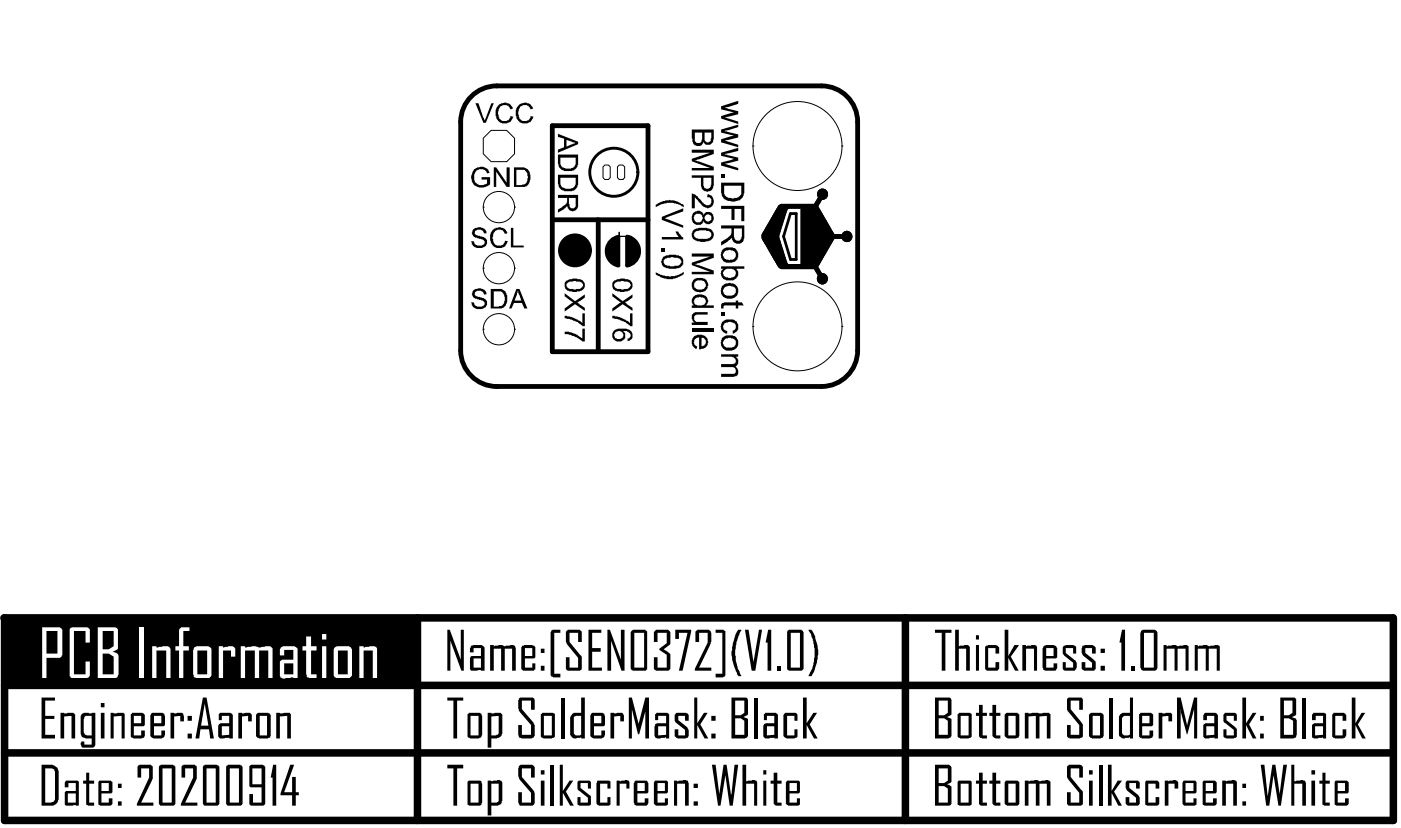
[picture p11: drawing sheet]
<svg xmlns="http://www.w3.org/2000/svg" width="97mm" height="57mm" viewBox="0 0 97 57" stroke-linecap="round" stroke-linejoin="round" font-family="sans-serif">
<path d="M.3 42.6h95.8M.3 42.6v14h95.8v-14M.3 52h95.8M.3 47.3h95.8M28.8 42.6v14M62.5 42.6v14" fill="none" stroke="#000" stroke-width=".52"/>
<g fill="#000">
<path d="M5.9 53.3h.3v.6h.3v.2h-.3v1.3h.3v.2h-.4l-.2-.1v-1.4h-.2v-.2h.2zM9.5 52.8h.9l.1 .1v.9l-.8 1.6h.9v.2h-1.2l.9-1.9v-.7h-.6v.7h-.2zM12.6 52.8h.8l.2 .1v.9l-.8 1.6h.8v.2h-1.1l.8-1.9v-.7h-.5v.7h-.3zM18.8 52.8h.3v2.8h-.3v-1.9h-.1zM20 52.8h.3l-.7 1.9h.6v-1.1h.2v1.1h.2v.2h-.2v.7h-.2v-.7h-.8zM30.9 52.8h1.1v.2h-.5v2.6h-.2v-2.6h-.4zM30.9 48.1h1.1v.3h-.5v2.6h-.2v-2.6h-.4zM30.9 43.5h.1l.8 2v-2h.2v2.8h-.2l-.7-2.1v2.1h-.2zM33.8 44.5h.3v.1l.3-.1 .4 .1h.7l.1 .1v1.6h-.3v-1.5h-.5v1.5h-.2v-1.5h-.5v1.5h-.3zM35.8 52.9l.1-.1h.8l.2 .2v.7h-.3v-.7h-.6v.6l.9 1.1v.7l-.1 .2h-.9l-.1-.1v-.8h.2v.7h.6v-.7l-.8-.9v-.2zM35.9 48.1h.9l.1 .2v.7h-.3v-.6h-.6v.5l.9 1.1v.8l-.2 .2h-.7l-.2-.2v-.8h.2v.7h.6v-.7l-.8-.9v-.8zM38 43.5h.7v.2h-.5v2.8h.5v.3h-.5l-.2-.2z"/>
<path d="M38.6 52.8h.2v1.8l.5-.7h.2l-.5 .7 .6 1h-.3l-.5-.9v.9h-.2zM39.1 43.6l.1-.1h.8l.1 .1v.7h-.2v-.6h-.6v.6l.8 1v.9l-.1 .1h-.8l-.2-.1v-.8h.3v.7h.6v-.7l-.9-1.1zM39.9 53.9h.8l.1 .1v.4h-.2v-.4h-.5v.4l.7 .6v.5l-.1 .1h-.7l-.2-.1v-.5h.3v.4h.5v-.3l-.8-.6v-.5zM40.6 43.5h.9v.2h-.6v1h.5v.3h-.5v1.1h.6v.2h-.9zM41.2 53.9h.8l.1 .1v.4h-.2v-.3h-.5v1.3h.5v-.4h.2v.5l-.1 .1h-.7l-.1-.1v-1.5zM42.1 49.2h.3a.58 .58 0 0 1 .6 .2v.4h-.2v-.4l-.4 .1v1.5h-.3zM41.9 43.5h.2l.7 2v-2h.3v2.8h-.2l-.7-2.1v2.1h-.3zM42.5 53.9h.3a.58 .58 0 0 1 .6 .1v.4h-.2v-.3h-.4v1.5h-.3zM43.4 48.1h.2l.5 1.9 .4-1.9h.3v2.9h-.3l.1-2.1-.5 1.8h-.1l-.4-1.8v2.1h-.2zM45.2 43.6l.1-.1h.8l.2 .1v.8l-.5 .4 .5 .4v1l-.2 .1h-.9l-.1-.1v-.8h.3v.7h.6v-.9l-.5-.3v-.1l.5-.4v-.7h-.6v.6h-.3zM46.5 53.9h.3a.6 .6 0 0 1 .7 .1v1.6h-.2v-1.5h-.6v1.5h-.2zM46.6 49.3l.1-.1h.6l.2 .1v.4h-.2v-.3h-.5v.3l.6 .5 .1 .2v.4l-.1 .1-.6 .1-.3-.2v-.5h.3v.5h.5v-.4l-.8-.7z"/>
<path d="M46.6 43.5h1.1l-.6 2.8h-.3l.6-2.6h-.6v.4h-.2zM47.9 48.1h.2v1.8l.5-.7h.2l-.5 .8 .6 1h-.3l-.5-1v1h-.2zM48 43.6l.1-.1h.8l.1 .1 .1 .7-.9 1.8h.9v.2h-1.2l.9-1.9v-.7h-.6v.6h-.2zM49.4 43.5h.5l.1 .1v3l-.1 .2h-.5v-.3h.4v-2.8h-.4zM49.1 52.8h.3l.2 2.2 .3-2.2h.2l.3 2.2 .3-2.2h.2l-.3 2.8h-.3l-.3-2.3-.3 2.3h-.2zM50.9 43.5h.2v.1l-.3 .7v1a2.74 2.74 0 0 0 .3 1.4l-.2-.1a2.93 2.93 0 0 1 0-3.1zM51.2 52.8h.3v1.1l.6-.1 .1 .2v1.6h-.2v-1.5h-.5v1.5h-.3zM51.4 43.5h.2l.4 2.4 .4-2.4h.2l-.5 2.8h-.2zM53 43.5h.2v2.8h-.2v-1.9l-.2-.1zM53.6 46h.3v.3h-.3zM53.4 53.3h.2v.6h.3v.2h-.3v1.3h.3v.2h-.4l-.1-.1v-1.4h-.2v-.2h.2zM54.1 49.3l.1-.1h.8v.5h-.2v-.3h-.5v1.4h.5v-.5h.2v.5l-.1 .1-.6 .1-.2-.2z"/>
<path d="M55.4 48.1h.3v1.8l.4-.7h.3l-.5 .8 .5 1h-.2l-.5-1v1h-.3zM55.8 43.5h.2a2.97 2.97 0 0 1 0 3.2h-.2v-.2a3.2 3.2 0 0 0 0-3zM64.5 43.5h1.1v.2h-.4v2.6h-.2v-2.6h-.5zM65.9 43.5h.3v1.1a.66 .66 0 0 1 .7 0v1.7h-.2v-1.5h-.5v1.5h-.3zM67.5 48.7h.3v.5h.3v.2h-.3v1.4h.3v.2h-.3l-.3-.2v-1.4h-.2v-.2h.2zM67.5 53.3h.3v.6h.3v.2h-.3v1.3h.3v.2h-.4l-.2-.1v-1.4h-.2v-.2h.2zM68 44.6l.2-.1h.5l.2 .2v.4h-.2v-.4h-.5v1.4h.5v-.4h.2v.5l-.1 .1-.8-.1zM68.5 48.7h.2v.5h.3v.2h-.3v1.4h.3v.2h-.3l-.2-.2v-1.4h-.2v-.2h.2zM68.5 53.3h.2v.6h.3v.2h-.3v1.3h.3v.2h-.4l-.1-.1v-1.4h-.2v-.2h.2zM69.3 43.5h.3v1.8l.4-.8h.3l-.6 .8 .6 1h-.3l-.4-.9v.9h-.3zM70.5 44.5h.3v.1l.4-.1 .3 .1 .1 1.7h-.3v-1.5h-.5v1.5h-.3zM70.7 49.2h1.1a.64 .64 0 0 1 .7 .1v1.7h-.3v-1.6l-.5 .1v1.5h-.2v-1.6l-.5 .1v1.5h-.3z"/>
<path d="M70.7 53.9l.9-.1 .1 .1a.62 .62 0 0 1 .8 .1v1.6h-.3v-1.5h-.5v1.5h-.2v-1.5h-.5v1.5h-.3zM73.4 44.6l.7-.1 .1 .1v.5h-.2v-.4h-.5v.4l.7 .5 .1 .1v.4l-.1 .2h-.8l-.1-.1v-.5h.2v.4h.5v-.4l-.7-.6v-.4zM73.7 48.1h.9l.1 .2v.7h-.2v-.6h-.6v.5l.8 1.1v.8l-.2 .2h-.7l-.2-.2v-.8h.3v.7h.6v-.7l-.9-1v-.8zM73.7 52.9v-.1h.8l.2 .1v.8h-.2v-.7h-.6v.6l.8 1v.9l-.1 .1h-.9l-.1-.1v-.8h.3v.7h.6v-.7l-.9-1zM74.7 44.6l.7-.1 .2 .2v.4h-.3v-.4h-.4v.4l.7 .6v.5l-.1 .1h-.7l-.2-.1v-.5h.3v.4h.4v-.4l-.6-.5-.1-.5zM76.4 52.8h.3v1.8l.4-.7h.3l-.5 .7 .5 1h-.2l-.5-.9v.9h-.3zM77.4 43.5h.2v2.8h-.2v-1.9l-.2-.1zM78 46h.3v.3h-.3zM77.7 53.9h.8l.1 .1v.4h-.2v-.4h-.5v.4l.7 .6v.5l-.1 .1h-.7l-.1-.1v-.5h.2v.4h.5v-.3l-.7-.6v-.5zM79.1 53.9h.8l.1 .1v.4h-.3v-.3h-.5v1.3h.5v-.4h.3v.5l-.1 .1h-.8l-.1-.1v-1.5zM79.9 49.2h.3a.59 .59 0 0 1 .7 .1v.5h-.3v-.4l-.4 .1v1.5h-.3zM80.4 53.9h.2a.51 .51 0 0 1 .7 .1v.4h-.3v-.3h-.4v1.5h-.2z"/>
<path d="M80.3 44.5h.2v.1l.4-.1 .4 .1a.58 .58 0 0 1 .7 0v1.7h-.2v-1.5h-.6v1.5h-.2v-1.5h-.5v1.5h-.2zM81.2 48.1h.3l.4 1.9 .5-1.9h.2v2.9h-.2v-2.1l-.5 1.8-.5-1.8 .1 2.1h-.3zM82.4 44.5h.2v.1l.4-.1 .5 .1a.58 .58 0 0 1 .7 0v1.7h-.3v-1.5h-.5v1.5h-.2v-1.5h-.6v1.5h-.2zM84.5 49.2h.7l.1 .1v.4h-.2v-.3h-.5v.3l.7 .6v.5v.1l-.7 .1-.2-.2v-.5h.2v.5h.5v-.4l-.7-.6v-.5zM84.3 53.9h1v1.7h-.2v-1.5h-.5v1.5h-.3zM85.7 48.1h.3v1.8l.4-.7h.3l-.5 .8 .5 1h-.3l-.4-1v1h-.3zM87 52.8h.2l.3 2.2 .3-2.2h.2l.3 2.2 .2-2.2h.3l-.4 2.8h-.2l-.3-2.3-.3 2.3h-.2zM89.1 52.8h.2v1.1a.59 .59 0 0 1 .8 .1v1.6h-.3v-1.5h-.5v1.5h-.2zM91.2 53.3h.3v.6h.2v.2h-.2v1.3h.2v.2h-.3l-.2-.1v-1.4h-.2v-.2h.2zM92 49.2h.7l.2 .2v.3h-.3v-.3h-.5v1.4h.5v-.5h.3l-.1 .6-.7 .1-.2-.2v-1.5zM93.3 48.1h.2v1.8l.4-.7h.3l-.5 .8 .5 1h-.2l-.5-1v1h-.2z"/>
<path d="M2.9 52.8h.7l.3 .2 .1 .2v2v.2l-.3 .2h-.8zM3.1 53v2.4h.4l.3-.2v-2l-.2-.2z"/>
<path d="M4.6 53.9h.8v.1v1.6h-.7a.18 .18 0 0 1-.2 0 .18 .18 0 0 1 0-.2v-.7l.1-.1h.6v-.6h-.5v.3h-.2v-.3zM4.7 54.8v.6h.5v-.6z"/>
<path d="M6.9 53.9h.7l.2 .1v.7l-.1 .1h-.7v.6h.5v-.3h.3v.4l-.2 .1h-.7l-.1-.1v-1.5zM7 54v.6h.5v-.6z"/>
<path d="M8.1 54.1h.3v.3h-.3zM8.1 55.3h.3v.3h-.3z"/>
<path d="M11 52.8h.9l.2 .1v2.6l-.1 .1h-1v-.1zM11.2 53v2.4h.6v-2.4z"/>
<path d="M14 52.8h1l.1 .1v2.6l-.1 .1h-.9l-.1-.1zM14.3 53v2.4h.6v-2.4z"/>
<path d="M15.6 52.8h1l.1 .1v2.6l-.1 .1h-.9l-.1-.1zM15.9 53v2.4h.6v-2.4z"/>
<path d="M17.2 52.9l.1-.1h.8l.2 .1v2.6l-.1 .1h-.9l-.1-.1v-.7h.3v.6h.5v-1.1h-.7h-.1zM17.4 53v1.1h.6v-1.1z"/>
<path d="M32.3 53.9h.8l.1 .1 .1 1.4-.2 .2h-.7l-.1-.1v-1.5zM32.5 54.1v1.3h.5v-1.3z"/>
<path d="M32.3 49.3v-.1h.8l.1 .1 .1 1.5-.2 .1-.7 .1-.1-.2zM32.5 49.4v1.4h.5v-1.4z"/>
<path d="M32.5 44.6l.7-.1 .2 .2v1.6h-.9l-.1-.1 .1-.9h.7v-.6h-.5v.3h-.3zM32.7 45.4v.7h.5v-.7z"/>
<path d="M33.6 53.9h.4a.51 .51 0 0 1 .7 .1l-.1 1.4-.2 .2h-.5v.7h-.3zM33.9 54.1v1.3h.4l.1-.1v-1.2z"/>
<path d="M33.6 49.2h.4a.58 .58 0 0 1 .7 .2l-.1 1.4-.3 .2h-.4v.6h-.3zM33.9 49.5v1.3h.3l.2-.2v-1.2z"/>
<path d="M36 44.6l.7-.1 .2 .1v.8h-.7v.7h.5v-.3h.2v.4v.1h-.8l-.1-.1v-1.5zM36.2 44.7v.6h.5v-.6z"/>
<path d="M37.3 53.2h.3v.3h-.3zM37.3 53.9h.3v1.7h-.3z"/>
<path d="M37.3 44.8h.3v.3h-.3zM37.3 46h.3v.3h-.3z"/>
<path d="M37.3 49.3l.1-.1h.8l.1 .1v1.5l-.1 .1-.7 .1-.2-.2zM37.5 49.4v1.4h.6v-1.4z"/>
<path d="M40.1 48.1h.2v2.9h-.2v-.1a.5 .5 0 0 1-.8-.2v-1.2l.3-.3h.5zM39.6 49.5v1.1l.1 .2h.3l.1-.1v-1.3z"/>
<path d="M40.8 49.3l.1-.1h.7l.1 .1v.7v.1h-.7v.7h.5v-.4h.2v.4l-.2 .2h-.6l-.2-.2zM41 49.4v.5h.5v-.5z"/>
<path d="M43.6 43.6l.1-.1h.8l.2 .1v2.6l-.1 .1h-1l-.1-.1zM43.8 43.7v2.4h.6v-2.4z"/>
<path d="M43.8 53.9h.8l.1 .1v.7v.1h-.7v.6h.5v-.3h.2v.3l-.1 .2h-.7l-.1-.1-.1-1.5zM44 54v.6h.5v-.6z"/>
<path d="M45.2 53.9h.8l.1 .1v.7l-.1 .1h-.6v.6h.5v-.3h.2v.4l-.1 .1h-.8l-.1-.1v-1.5zM45.4 54v.6h.5v-.6z"/>
<path d="M45.2 49.3l.1-.1h.7l.2 .1v1.7l-.4-.1a.52 .52 0 0 1-.6-.1v-.8l.1-.1h.7v-.5h-.6v.3h-.2zM45.4 50.1v.7l.6-.1v-.6z"/>
<path d="M47.9 54.1h.3v.3h-.3zM47.9 55.3h.3v.3h-.3z"/>
<path d="M49.1 49.4h.3v.3h-.3zM49.1 50.6h.3v.4h-.3z"/>
<path d="M50.5 48.1h1l.1 .2v1l-.3 .2 .3 .1v1.2l-.1 .1-1 .1zM50.7 48.4v1h.4l.3-.2v-.8zM50.7 49.6v1.1h.7v-1l-.3-.1z"/>
<path d="M52.7 53.2h.2v.3h-.2zM52.7 53.9h.2v1.7h-.2z"/>
<path d="M52.7 49.3l.1-.1h.7l.2 .1v1.7l-.4-.1a.59 .59 0 0 1-.6-.1v-.8l.1-.1h.6v-.5h-.5v.3h-.2zM52.9 50.1v.7l.5-.1v-.6z"/>
<path d="M54.3 53.9h.8l.1 .1v.7l-.1 .1h-.6v.6h.5v-.3h.2v.4l-.1 .1h-.7l-.2-.1v-1.5zM54.5 54v.6h.5v-.6z"/>
<path d="M54.3 43.5h1l.1 .1v2.6l-.1 .1h-.9l-.1-.1zM54.6 43.7v2.4h.6v-2.4z"/>
<path d="M64.5 48.1h1l.1 .2v1l-.2 .2 .2 .1v1.2v.1l-1.1 .1zM64.8 48.4v1h.3l.3-.2v-.8zM64.8 49.6v1.1h.6v-1l-.3-.1z"/>
<path d="M64.5 52.8h1l.1 .2v1l-.2 .1 .2 .2v1.2l-.1 .1h-1zM64.8 53v1h.3l.3-.1v-.9zM64.8 54.3v1.1h.6v-1l-.3-.1z"/>
<path d="M66.1 49.3l.1-.1h.7l.1 .1v1.5v.1l-.8 .1-.1-.2zM66.3 49.4v1.4h.5v-1.4z"/>
<path d="M66.2 53.9h.8v.1v1.5v.1h-.8l-.1-.1v-1.5zM66.3 54.1v1.3h.5v-1.3z"/>
<path d="M67.3 43.8h.2v.3h-.2zM67.3 44.5h.2v1.8h-.2z"/>
<path d="M69.4 49.3v-.1h.8l.1 .1v1.5l-.1 .1-.7 .1-.2-.2zM69.6 49.4v1.4h.5v-1.4z"/>
<path d="M69.4 53.9h.8l.1 .1v1.5l-.1 .1h-.7l-.2-.1v-1.5zM69.6 54.1v1.3h.5v-1.3z"/>
<path d="M72.1 44.6l.6-.1 .2 .2v.7h-.7v.7h.5v-.3h.2v.3l-.1 .2h-.7l-.1-.1-.1-1.5zM72.2 44.7v.6h.5v-.6z"/>
<path d="M75.1 53.2h.3v.3h-.3zM75.1 53.9h.3v1.7h-.3z"/>
<path d="M75.2 49.3l.1-.1h.7l.1 .1v1.5v.1l-.8 .1-.2-.2zM75.4 49.4v1.4h.5v-1.4z"/>
<path d="M75.9 44.8h.3v.3h-.3zM75.9 46h.3v.3h-.3z"/>
<path d="M78 48.1h.2v2.9h-.2v-.1h-.3a.38 .38 0 0 1-.5-.3v-1.1l.3-.3h.5zM77.5 49.4l-.1 .1v1a.34 .34 0 0 0 .6 .2v-1.3z"/>
<path d="M78.6 49.3l.1-.1h.7l.2 .1v.7l-.1 .1h-.7v.7h.5v-.4h.3v.4l-.1 .1-.7 .1-.2-.2zM78.8 49.4v.5h.5v-.5z"/>
<path d="M78.7 43.6l.1-.1h.9l.2 .1v2.5l-.2 .2h-.9l-.1-.1zM78.9 43.7v2.4h.7v-2.4z"/>
<path d="M81.7 53.9h.8l.1 .1v.7l-.1 .1h-.7v.6h.5v-.3h.3v.4l-.2 .1h-.7l-.1-.1v-1.5zM81.8 54v.6h.5v-.6z"/>
<path d="M83.1 53.9h.7l.1 .1v.7v.1h-.7v.6h.5v-.3h.2v.4l-.1 .1h-.7l-.1-.1v-1.5zM83.2 54v.6h.5v-.6z"/>
<path d="M83.1 49.3v-.1h.8l.1 .1v1.7h-.2v-.1l-.4 .1-.3-.1-.1-.9 .1-.1h.7v-.5h-.5v.3h-.3zM83.2 50.1v.7l.6-.1v-.6z"/>
<path d="M85.7 54.1h.3v.3h-.3zM85.7 55.3h.3v.3h-.3z"/>
<path d="M86.9 49.4h.3v.3h-.3zM86.9 50.6h.3v.4h-.3z"/>
<path d="M88.3 48.1h1l.1 .1v1.1l-.3 .2 .3 .1 .1 .1v1.1l-.1 .1-1.1 .1zM88.6 48.4v1h.3l.3-.2v-.8zM88.6 49.6v1.1h.6v-1l-.3-.1z"/>
<path d="M90.5 53.2h.2v.3h-.2zM90.5 53.9h.2v1.7h-.2z"/>
<path d="M90.6 49.2h.8l.1 .1v1.7h-.2v-.1l-.6 .1-.2-.1v-.9l.2-.1h.6v-.5h-.5v.3h-.3v-.4zM90.7 50.1v.7l.6-.1v-.6z"/>
<path d="M92.2 53.9h.7l.2 .1v.7l-.1 .1h-.7v.6h.5v-.3h.3v.4l-.2 .1h-.7l-.1-.1v-1.5zM92.3 54v.6h.5v-.6z"/>
</g>
<path d="M38.1 52.8v2.8M38.8 48.1v2.9M52.2 48.1v2.9M75.9 52.8v2.8" fill="none" stroke="#000" stroke-width=".25"/>
<path d="M76.7 48.1v2.9M90 48.1v2.9" fill="none" stroke="#000" stroke-width=".21"/>
<path d="M.3 42.7h28.3v4.6h-28.3z" fill-rule="evenodd" fill="#000"/>
<g fill="#fff">
<path d="M4.8 43.3h1.2l.2 .1v1h-.3v-.8h-.8v2.9h.8v-.8h.3v.9l-.2 .2h-1.1l-.1-.1z"/>
<path d="M9.6 43.3h.4v3.5h-.4z"/>
<path d="M10.5 44.6h.3v.1a.95 .95 0 0 1 .9 0l.1 2.1h-.3v-1.9h-.7v1.9h-.3z"/>
<path d="M12.4 43.4l.1-.1h.6v.3h-.5v1h.4v.3h-.4v1.9h-.2v-1.9h-.3v-.3h.3z"/>
<path d="M15.1 44.6h.3l.1 .1a.62 .62 0 0 1 .7 .1v.5h-.3v-.4h-.5v1.9h-.3z"/>
<path d="M16.6 44.6h.3v.1l.8-.1 .2 .1a1.05 1.05 0 0 1 .9 0v2.1h-.3v-1.9h-.6v1.9h-.3v-1.9h-.7v1.9h-.3z"/>
<path d="M21.1 43.9h.4v.7h.3v.3h-.3v1.6h.3v.3h-.4a.23 .23 0 0 1-.3-.3v-1.6h-.2v-.3h.2z"/>
<path d="M24.8 44.6h.3l.1 .1a.84 .84 0 0 1 .8 0v2.1h-.3v-1.9h-.6v1.9h-.3z"/>
<path d="M2.9 43.3h1.2l.2 .2v1.7l-.2 .2h-.9v1.4h-.3zM3.2 43.6v1.5h.8v-1.5z"/>
<path d="M6.7 43.3h1.3l.1 .1v1.4l-.3 .2 .3 .1 .1 .1v1.4l-.2 .2h-1.3zM7.1 43.6v1.2h.4l.3-.2v-1zM7.1 45.1v1.4h.7v-1.2l-.3-.2z"/>
<path d="M13.4 44.7l.2-.1h.8l.2 .2v1.8l-.1 .2h-.9a.23 .23 0 0 1-.3-.3v-1.6zM13.6 44.9v1.6h.7v-1.6z"/>
<path d="M19.4 44.7l.1-.1h.8l.2 .2v2h-.3a.72 .72 0 0 1-.9-.1v-1l.1-.2h.8v-.6h-.6v.3h-.3v-.4zM19.6 45.8v.7h.6v-.7z"/>
<path d="M22.2 43.8h.3v.3h-.3zM22.2 44.6h.3v2.2h-.3z"/>
<path d="M23.1 44.7l.1-.1h.9l.2 .2v1.8l-.2 .2h-.9l-.2-.2v-1.8zM23.3 44.9v1.6h.7v-1.6z"/>
</g>
<g fill="#000">
<path d="M32.6 15.9a.53 .53 0 0 1 .6-.2 .53 .53 0 0 1 .4 .4h-.2a.32 .32 0 0 0-.3-.3 .32 .32 0 0 0-.3 .3l.2 .2a.48 .48 0 0 1 .6 .6 .58 .58 0 0 1-.7 .2 .58 .58 0 0 1-.4-.4h.2a.41 .41 0 0 0 .3 .2 .41 .41 0 0 0 .4-.2 .8 .8 0 0 0-.6-.3 .42 .42 0 0 1-.2-.5zM32.7 11.7a.66 .66 0 0 1 1.1 .2l-.2 .1a.48 .48 0 0 0-.6-.3 .48 .48 0 0 0-.3 .7 .54 .54 0 0 0 .9 .2v-.2h-.4v-.2h.6v.6a.74 .74 0 0 1-.9 .1 .74 .74 0 0 1-.4-.9zM32.8 7.1h.2l.4 1.2 .5-1.2h.2l-.6 1.4h-.1zM34.1 11.6h.1l.8 1v-1h.2v1.3h-.2l-.8-1.1v1.1h-.1zM34 15.9l.1-.1a.62 .62 0 0 1 .9 .3h-.2a.44 .44 0 0 0-.6-.2 .44 .44 0 0 0-.2 .6 .43 .43 0 0 0 .4 .4 .43 .43 0 0 0 .5-.3l.1 .1a.63 .63 0 0 1-.7 .4 .63 .63 0 0 1-.5-.8l.1-.2zM34.3 7.3a.58 .58 0 0 1 .6-.2 .58 .58 0 0 1 .5 .4h-.2a.44 .44 0 0 0-.5-.2 .44 .44 0 0 0-.3 .5 .43 .43 0 0 0 .3 .5 .43 .43 0 0 0 .5-.3l.2 .1a.63 .63 0 0 1-.8 .4 .63 .63 0 0 1-.4-.8zM35.2 15.7h.2v1.2h.7v.2h-.9zM35.7 7.3a.58 .58 0 0 1 .6-.2 .58 .58 0 0 1 .5 .4h-.2a.44 .44 0 0 0-.5-.2 .44 .44 0 0 0-.3 .5 .43 .43 0 0 0 .3 .5 .43 .43 0 0 0 .5-.3l.2 .1a.63 .63 0 0 1-.8 .4 .63 .63 0 0 1-.4-.8zM39 16.5a.84 .84 0 0 1 1.2-.1l.2 .1 .3 .4v.8l-.7 .6a1.12 1.12 0 0 1-1.3-1.3zM42 16.8l.2-.3 .6-.2v2a.99 .99 0 0 1-.9-.5 .99 .99 0 0 1 .1-1zM43.1 16.3a1.01 1.01 0 0 1 1 1 1.01 1.01 0 0 1-1 1zM45.2 14.1l.5-.2 .5-.1 .7 .2a.23 .23 0 0 1 .2 .3l-.3-.2-.3-.1a1.47 1.47 0 0 0-1.3 .3z"/>
<path d="M45.2 18.8a1.72 1.72 0 0 0 2 0v.1l-.8 .4-.7-.1-.5-.3zM45.7 15l1.4-.6v.2l-1.3 .5 1.3 .5v.1l-1.4-.5zM45.7 16.4h1.1l-.2-.4h.2l.3 .4v.1h-1.4zM45.7 17.1h.2v.2h-.2zM47.7 10.3h1.5v.3l-1.2 .4 1.2 .5v.3h-1.5v-.2h1.3l-1.3-.5v-.1l1.3-.5h-1.3zM47.7 17.5h1.5v.3l-1.2 .4 1.2 .5v.2h-1.5v-.1h1.3l-1.3-.5v-.2l1.3-.4h-1.3zM47.7 13.4h.2l.4 .3a.53 .53 0 0 0 .7 .4l.1-.4-.3-.1v-.2a.48 .48 0 0 1 .4 .7 .48 .48 0 0 1-.8 .1l-.5-.6v.8h-.2zM49.8 7.3l1.1-.3v.2l-.9 .2 .9 .3v.2l-.9 .2 .9 .3v.2l-1.1-.4v-.2l.8-.2-.8-.3zM49.8 8.9l1.1-.3v.2l-.9 .2 .9 .3v.2l-.9 .2 .9 .3v.2l-1.1-.4v-.2l.8-.2-.8-.2zM49.8 10.5l1.1-.3v.2l-.9 .2 .9 .3v.2l-.9 .2 .9 .3v.2l-1.1-.4v-.2l.8-.2-.8-.2zM49.8 12h.2v.2h-.2zM49.8 14.2h1.6v1.1h-.3v-.9h-.4v.8h-.2v-.8h-.7z"/>
<path d="M32.6 20.1a.53 .53 0 0 1 .6-.2 .53 .53 0 0 1 .4 .4h-.2a.32 .32 0 0 0-.3-.2 .32 .32 0 0 0-.3 .3l.2 .1a.48 .48 0 0 1 .6 .6 .58 .58 0 0 1-.7 .3 .58 .58 0 0 1-.4-.5h.2a.41 .41 0 0 0 .3 .3 .41 .41 0 0 0 .4-.2 .8 .8 0 0 0-.6-.4l-.3-.3zM39 20.2l.7 .6 .6-.5v.2l-.5 .4 .5 .3v.3l-.6-.5-.7 .5v-.2l.5-.4-.5-.5zM39 21.8l.5 .1 .7 .4v-.7h.1v.9h-.1l-.4-.3-.8-.2zM39 22.9l.5 .1 .7 .4v-.7h.1v.9h-.1l-.6-.4-.6-.1zM42.2 20.2l.8 .6 .6-.5v.2l-.5 .4 .5 .3v.3l-.6-.5-.8 .5v-.2l.6-.4-.6-.5zM42.2 21.8l.6 .1 .7 .4v-.7h.1v.9h-.1l-.5-.3-.8-.2zM47.9 21.6l.9-.1v.2h-.6a.26 .26 0 0 0-.3 .3 .26 .26 0 0 0 .3 .2h.6v.2h-1.1v-.1h.2a.46 .46 0 0 1 0-.7zM47.7 22.7h1.5v.2h-1.5zM49.8 21.5h.2v.3h-.2zM49.8 24.5h1.1v.1h-.1a.4 .4 0 0 1-.1 .7 .38 .38 0 0 1 .2 .4 .38 .38 0 0 1-.3 .3h-.8v-.2h.7a.25 .25 0 0 0 .3-.3 .25 .25 0 0 0-.4-.2h-.6v-.2h.7a.26 .26 0 0 0 .3-.3 .26 .26 0 0 0-.4-.2h-.6zM49.8 20.9h1v-.2h.1v.2h.3l.1 .2h-.4v.2h-.1v-.2h-.8l-.1 .2h-.1v-.3zM49.8 22.2a.61 .61 0 0 1 .8-.1 .61 .61 0 0 1 .3 .7l-.3 .2v-.2a.3 .3 0 0 0 .2-.3 .3 .3 0 0 0-.3-.3 .4 .4 0 0 0-.6 .4l.1 .2 .2 .1v.1a.49 .49 0 0 1-.4-.8z"/>
<path d="M2.9 48.1h.9v.3h-.7v1h.7v.2h-.7v1.1h.7v.3h-.9zM4.2 49.2h.3a.58 .58 0 0 1 .7 .2v1.6h-.3v-1.6l-.5 .1v1.5h-.2zM7.6 49.2h.7a.2 .2 0 0 1 .2 0 .2 .2 0 0 1 .1 .2v1.6h-.2v-1.6l-.6 .1v1.5h-.2zM11.8 49.2h.3a.45 .45 0 0 1 .6 .2v.4h-.3v-.4l-.4 .1v1.5h-.2zM16.4 49.2h.3a.58 .58 0 0 1 .7 .2v.4h-.3v-.4l-.4 .1v1.5h-.3zM19.1 49.2h.9l.1 .1v1.7h-.3v-1.6l-.5 .1v1.5h-.2z"/>
<path d="M35.5 11.6h.4a.69 .69 0 0 1 .7 .4 .69 .69 0 0 1-.2 .7l-.2 .2h-.7zM35.6 11.7v1.1h.3a.55 .55 0 0 0 .5-.5 .55 .55 0 0 0-.3-.6z"/>
<path d="M38.5 9.2l1.4 .6v.2l-1.4 .5v-.2l.4-.1v-.6l-.4-.2zM39.1 9.7v.4l.7-.2z"/>
<path d="M38.5 10.7h1.4v.5a.67 .67 0 0 1-.9 .6 .59 .59 0 0 1-.5-.6zM38.7 10.9v.3a.54 .54 0 0 0 .4 .5 .54 .54 0 0 0 .6-.3v-.5z"/>
<path d="M38.5 12.1h1.4v.5a.67 .67 0 0 1-.9 .6 .59 .59 0 0 1-.5-.6zM38.7 12.3v.3a.54 .54 0 0 0 .4 .5 .54 .54 0 0 0 .6-.3v-.5z"/>
<path d="M38.5 13.5h1.4v.6a.39 .39 0 0 1-.3 .5 .39 .39 0 0 1-.5-.4l-.1 .2-.5 .3v-.2l.6-.5v-.3h-.6zM39.3 13.7v.4a.22 .22 0 0 0 .2 .3 .22 .22 0 0 0 .2-.3v-.4z"/>
<path d="M39 19.4l.3-.1 .4-.1a.54 .54 0 0 1 .6 .6l-.2 .3h-.3a.64 .64 0 0 1-.8-.3zM39.1 19.6a.39 .39 0 0 0 .5 .4 .62 .62 0 0 0 .6-.3 .39 .39 0 0 0-.5-.3h-.4z"/>
<path d="M42.3 19.4l.3-.1 .4-.1a.54 .54 0 0 1 .6 .6l-.2 .3h-.3a.64 .64 0 0 1-.9-.3zM42.4 19.6a.39 .39 0 0 0 .5 .4 .62 .62 0 0 0 .6-.3 .39 .39 0 0 0-.5-.3h-.4z"/>
<path d="M45.8 17.7l.7-.1a.5 .5 0 0 1 .6 .5 .5 .5 0 0 1-.6 .5h-.1a.55 .55 0 0 1-.7-.6zM45.8 18a.46 .46 0 0 0 .6 .4 .56 .56 0 0 0 .6-.3 .35 .35 0 0 0-.5-.3 .74 .74 0 0 0-.7 .2z"/>
<path d="M47.7 8.9h1.5v.6a.38 .38 0 0 1-.2 .5 .38 .38 0 0 1-.5-.2 .39 .39 0 0 1-.5 .3 .39 .39 0 0 1-.2-.5zM48.6 9.2v.3a.25 .25 0 0 0 .2 .3 .25 .25 0 0 0 .3-.3v-.3zM47.9 9.2v.3a.27 .27 0 0 0 .3 .4 .27 .27 0 0 0 .2-.4v-.3z"/>
<path d="M47.7 12.1h1.5v.5a.46 .46 0 0 1-.4 .6 .46 .46 0 0 1-.4-.6v-.3h-.7zM48.5 12.3v.3a.29 .29 0 0 0 .3 .4 .29 .29 0 0 0 .3-.4v-.3z"/>
<path d="M47.9 19.3l.3-.1a.52 .52 0 0 1 .6 .5 .52 .52 0 0 1-.8 .4 .49 .49 0 0 1-.1-.8zM48 19.4a.35 .35 0 0 0 0 .5 .35 .35 0 0 0 .4 .1 .34 .34 0 0 0 .3-.4 .34 .34 0 0 0-.5-.2z"/>
<path d="M47.9 15.9l.6-.2a.59 .59 0 0 1 .7 .6 .64 .64 0 0 1-.7 .4h-.1a.59 .59 0 0 1-.7-.6zM47.9 16a.32 .32 0 0 0 .1 .4 .32 .32 0 0 0 .3 .1h.3a.32 .32 0 0 0 .4-.1 .32 .32 0 0 0 0-.4l-.7-.1z"/>
<path d="M47.8 14.7a.43 .43 0 0 1 .8 .1 .36 .36 0 0 1 .4-.2 .36 .36 0 0 1 .2 .5 .38 .38 0 0 1-.2 .4 .38 .38 0 0 1-.5-.2 .44 .44 0 0 1-.6 .2 .44 .44 0 0 1-.1-.7zM48.6 15a.25 .25 0 0 0 .5 0 .25 .25 0 0 0-.5 0zM47.9 15.1a.3 .3 0 0 0 .6 0 .3 .3 0 0 0-.6 0z"/>
<path d="M49.8 12.6h1.6v.6a.77 .77 0 0 1-1.2 .6h-.1a.63 .63 0 0 1-.3-.6zM50 12.8v.4a.54 .54 0 0 0 .8 .5 .43 .43 0 0 0 .3-.6v-.3z"/>
<path d="M49.8 15.6h1.6v.7a.45 .45 0 0 1-.4 .5 .45 .45 0 0 1-.5-.4l-.2 .2-.5 .3v-.2l.5-.4 .2-.2v-.3h-.7zM50.6 15.8v.4a.29 .29 0 0 0 .2 .4 .29 .29 0 0 0 .3-.1l.1-.7z"/>
<path d="M49.8 18.4h1.6v.2h-.6a.51 .51 0 0 1 0 .6 .51 .51 0 0 1-.6 .2 .49 .49 0 0 1-.4-.8h.1h-.1zM50 18.6a.33 .33 0 0 0 0 .4 .33 .33 0 0 0 .3 .2 .33 .33 0 0 0 .4-.2 .33 .33 0 0 0-.1-.4h-.5z"/>
<path d="M49.9 17.2l.2-.1a.57 .57 0 0 1 .8 .6 .57 .57 0 0 1-.9 .4 .58 .58 0 0 1-.1-.9zM50 17.3a.39 .39 0 0 0 0 .5 .39 .39 0 0 0 .5 .1 .35 .35 0 0 0 .3-.4 .35 .35 0 0 0-.5-.3z"/>
<path d="M49.8 19.8v-.1a.65 .65 0 0 1 1.1 .2 .62 .62 0 0 1-.5 .7 .62 .62 0 0 1-.7-.5zM50 19.8a.39 .39 0 0 0 0 .5 .39 .39 0 0 0 .6 .1 .34 .34 0 0 0 .1-.5 .34 .34 0 0 0-.4-.2z"/>
<path d="M33.9 19.9h.5a.73 .73 0 0 1 .6 .6 .73 .73 0 0 1-.3 .7l-.8 .1zM34.1 20.1v1.1h.2a.52 .52 0 0 0 .5-.7 .43 .43 0 0 0-.5-.4z"/>
<path d="M35.6 19.9h.2l.6 1.4h-.2l-.2-.4h-.5l-.2 .4h-.2zM35.7 20.1l-.2 .6h.5z"/>
<path d="M42.3 22.9a1.05 1.05 0 0 1 1.3 0 .41 .41 0 0 1-.3 .7v-.2a.3 .3 0 0 0 .1-.4 .3 .3 0 0 0-.4-.1 .4 .4 0 0 1 .1 .5 .4 .4 0 0 1-.5 .2 .43 .43 0 0 1-.3-.7zM42.5 22.9a.29 .29 0 0 0 0 .4 .29 .29 0 0 0 .4 0 .29 .29 0 0 0 0-.4z"/>
<path d="M47.9 20.4a.53 .53 0 0 1 .7 0 .53 .53 0 0 1 .2 .6l-.1 .1h.5v.1h-1.5v-.1h.2a.4 .4 0 0 1 0-.7zM47.9 20.6v.1a.3 .3 0 0 0 .1 .3 .3 .3 0 0 0 .4 .1 .3 .3 0 0 0 .3-.3 .3 .3 0 0 0-.4-.3z"/>
<path d="M47.9 23.2a.54 .54 0 0 1 .8 0 .54 .54 0 0 1-.1 .8l-.4 .1v-.8a.34 .34 0 0 0-.3 .2 .34 .34 0 0 0 .2 .4v.2a.51 .51 0 0 1-.2-.9zM48.4 23.3v.6a.3 .3 0 0 0 .3-.3 .3 .3 0 0 0-.3-.3z"/>
<path d="M49.9 23.2l.2-.1a.57 .57 0 0 1 .8 .5 .57 .57 0 0 1-.7 .6 .56 .56 0 0 1-.5-.4 .56 .56 0 0 1 .2-.6zM50 23.4a.39 .39 0 0 0 0 .5 .39 .39 0 0 0 .5 .1 .34 .34 0 0 0 .3-.4 .34 .34 0 0 0-.4-.3z"/>
<path d="M5.6 49.3l.2-.1h.8v2.2l-.1 .2h-.8l-.1-.1v-.3h.2v.2h.5v-.4l-.5-.1-.2-.2v-1.3zM5.9 49.4l-.1 .2v.9l.1 .2 .4 .1v-1.4z"/>
<path d="M7 48.5h.2v.3h-.2zM7 49.2h.2v1.8h-.2z"/>
<path d="M9 49.3l.1-.1h.7l.2 .1v.7l-.1 .1h-.7v.7h.5v-.4h.3v.4l-.1 .1-.7 .1-.2-.2zM9.2 49.4v.5h.5v-.5z"/>
<path d="M10.4 49.3l.1-.1h.7l.1 .1 .1 .7-.1 .1h-.7v.7h.5v-.4h.3v.4l-.2 .2h-.6l-.2-.2zM10.6 49.4v.5h.5v-.5z"/>
<path d="M12.9 49.4h.3v.3h-.3zM12.9 50.6h.3v.4h-.3z"/>
<path d="M14 48.1h.3l.5 2.9h-.3l-.1-.7h-.6l-.1 .7h-.2zM14.1 48.6l-.2 1.5h.5z"/>
<path d="M15.1 49.3l.1-.1h.7l.2 .1v1.7h-.3v-.1l-.6 .1-.1-.2v-.8l.1-.1h.6v-.5h-.5v.3h-.2zM15.3 50.1v.7l.5-.1v-.6z"/>
<path d="M17.7 49.3l.1-.1h.7l.2 .1v1.5l-.1 .1-.7 .1-.2-.2zM17.9 49.4v1.4h.5v-1.4z"/>
</g>
<g fill="none" stroke="#000" stroke-width=".07">
<path d="M33.3 14.3h.1M33.3 14.3a1.08 1.08 0 0 0 1.1 1.1 1.08 1.08 0 0 0 1.1-1.1M33.3 14.3a1.08 1.08 0 0 1 1.1-1.1 1.08 1.08 0 0 1 1.1 1.1M33.3 18.5h.1M33.3 18.5a1.08 1.08 0 0 0 1.1 1.1 1.08 1.08 0 0 0 1.1-1.1M33.3 18.5a1.08 1.08 0 0 1 1.1-1.1 1.08 1.08 0 0 1 1.1 1.1M33.3 9.5l.6-.5h1.1l.5 .5v1.1l-.5 .6h-1.1l-.6-.6zM35.5 14.3h.1M35.5 18.5h.1M41.7 11.4h.3l.1 .1v.8l-.1 .1h-.3l-.1-.1v-.8zM42.6 11.5l.1-.1h.3l.1 .1v.8l-.1 .1h-.3l-.1-.1zM52 10.1h.1"/>
<path d="M52 10.1a3.1 3.1 0 0 0 3 3 3.1 3.1 0 0 0 3.1-3M52 10.1a3.1 3.1 0 0 1 3-3.1 3.1 3.1 0 0 1 3.1 3.1M52.6 16.2v.2M52.6 16.2v.3M52.6 16.1v.5M52.7 16v.7M52.8 15.9v.9M52.8 15.8v1M52.8 15.7v1.2M52.9 15.7v1.2M52.9 15.6v1.4M52.9 15.6v1.5"/>
<path d="M53 15.5v1.6M53 15.5v1.7M53 15.4v1.8M53 15.4v1.9M53.1 15.3v2M53.1 15.3v2.1M53.1 15.2v2.2M53.2 15.2v2.3M53.2 15.1v2.4M53.2 15.1v2.5M53.3 15v2.6M53.3 15v2.7"/>
<path d="M53.3 14.9v2.9M53.4 14.8v3M53.4 14.7v3.2M53.5 14.6v3.4M53.5 14.5v3.6M53.6 14.5v3.6M53.6 14.4v3.8M53.6 14.4v3.9M53.7 14.3v4.1M53.7 14.2v4.2M53.7 14.2v4.3M53.8 14.2v2"/>
<path d="M53.8 16.5v2M53.8 14.2v1.9M53.8 16.6v1.9M53.8 14.1v2M53.8 14.1v1.8M53.8 16.7v1.8M53.9 16.8v1.7M53.9 14.1v1.7M53.9 14.1v1.6M53.9 16.9v1.6M53.9 17v1.5M54 17.1v1.4"/>
<path d="M54 14.1v1.5M54 14.1v1.3M54 17.2v1.3M54 17.3v1.2M54.1 14.1v1.2M54.1 17.4v1.1M54.1 17.5v1M54.1 14.1v1.1M54.1 14.1v.9M54.1 17.6v.9M54.1 17.7v.8M54.2 17.7v.8"/>
<path d="M54.2 14.1v.8M54.2 14.1v.7M54.2 17.9v.6M54.3 14.1l-.1 .6M54.3 14.1v.5M54.3 18.1v.4M54.3 14.1v.4M54.3 14.1v.3M54.3 18.2v.3M54.4 14.1v.3M54.4 18.2v.3M54.4 18.3v.2"/>
<path d="M54.5 14.1l-.1 .3M54.5 14.1v.3M54.5 18.3v.2M54.6 14.1v.3M54.6 18.3v.2M54.7 14.1v.3M54.7 18.3v.2M54.8 14.1v.3M54.8 18.3v.2M54.9 14.1v.3M54.9 18.3v.2M55 14.1v.3"/>
<path d="M55 18.3v.2M55.1 14.1v.3M55.1 18.3v.2M55.2 14.1v.3M55.2 18.3v.2M55.3 14.1v4.4M55.4 14.1v4.4M55.5 14.1v4.4M55.6 14.1v4.4M55.7 14.1v4.4M55.8 14.1v4.4M55.9 14.1v4.4"/>
<path d="M56 14.1v4.4M56.1 14.1v4.4M56.2 14.1v4.5M56.2 14v4.7M56.3 14v4.7M56.3 13.9v4.8M56.3 13.9v4.9M56.3 13.8v5M56.4 13.8v5.1M56.4 19.2v.1M56.4 13.3v.2M56.4 13.7v5.2"/>
<path d="M56.4 19.1v.3M56.4 13.2v.4M56.4 13.7v5.8M56.5 13.2v1M56.5 14.3v4M56.5 18.5v1M56.5 13.2v.9M56.5 14.4v3.9M56.5 13.1v1M56.5 13.1v.9M56.5 14.4v3.8M56.5 18.6v.9"/>
<path d="M56.6 14.5v3.7M56.6 18.7v.9M56.6 13.1v.9M56.6 13.1v.8M56.6 14.6v3.5M56.6 14.6v3.4M56.6 18.8l.1 .8M56.7 13l-.1 .9M56.7 13v.8M56.7 14.7v3.3M56.7 18.8v.8M56.7 14.7v3.2"/>
<path d="M56.7 18.9v.7M56.8 13v.8M56.8 14.8v3M56.8 18.9v.7M56.8 14.9v2.9M56.8 14.9v2.8M56.8 13.1v.7M56.8 15v2.7M56.9 13.1v.6M56.9 15v2.6M56.9 18.9v.7M56.9 15.1v2.5"/>
<path d="M56.9 15.1v2.4M56.9 18.9v.6M57 13.1v.6M57 15.2v2.3M57 19v.5M57 15.2v2.2M57 13.2v.4M57 15.3v2M57.1 13.2v.4M57.1 15.3v2M57.1 19.1v.3M57.1 13.3v.3"/>
<path d="M57.1 15.4v1.9M57.1 15.4v1.8M57.1 15.5v1.7M57.2 15.5v1.6M57.2 15.6v1.5M57.2 15.7v1.3M57.3 15.7v1.2M57.3 15.8v1M57.4 15.8v1M57.4 15.9v.8M57.4 16v.7M57.5 16v.6"/>
<path d="M57.5 16.1v.5M57.5 16.1v.4M57.5 16.2v.3M57.6 16.2v.3M57.7 16.2v.3M57.8 16.2v.3M57.9 16.2v.3M58 16.2v.3M58.1 16.2v.3M58.1 10.1h.1M58.2 16.1v.4M58.2 16.1v.5"/>
<path d="M58.2 16v.6M58.3 16v.6M58.3 16v.7M58.4 16v.7M58.5 16v.7M58.6 16v.7M58.6 16v.6M58.7 16l-.1 .6M58.7 16.1v.5M58.7 16.1v.4M58.8 16.2v.3M33.3 22.7h.1"/>
<path d="M33.3 22.7a1.08 1.08 0 0 0 1.1 1.1 1.08 1.08 0 0 0 1.1-1.1M33.3 22.7a1.08 1.08 0 0 1 1.1-1.1 1.08 1.08 0 0 1 1.1 1.1M35.5 22.7h.1M52 22.5h.1M52 22.5a3.1 3.1 0 0 0 3 3.1 3.1 3.1 0 0 0 3.1-3.1M52 22.5a3.1 3.1 0 0 1 3-3 3.1 3.1 0 0 1 3.1 3M58.1 22.5h.1"/>
</g>
<path d="M32.3 6.9a2.49 2.49 0 0 1 2-1h22.4a2.49 2.49 0 0 1 2.5 2.5v15.8a2.49 2.49 0 0 1-2.5 2.5h-22.4a2.49 2.49 0 0 1-2.5-2.5v-15.8v-.6l.2-.5zM38.1 8.7h6.6v15.6h-6.6zM38.1 15.2h6.6M41.3 15.2v9.1" fill="none" stroke="#000" stroke-width=".33"/>
<path d="M54.5 14.7h.4v3.2h-.4l-.4-1.6z" fill="none" stroke="#000" stroke-width=".19"/>
<path d="M42.7 16v.6M42.7 16.3h.9" fill="none" stroke="#000" stroke-width=".08"/>
<g fill="none" stroke="#000" stroke-width=".26">
<path d="M42.7 16.3a1.02 1.02 0 0 0-.8 1 1.02 1.02 0 0 0 .8 1M43.3 16.3a1.02 1.02 0 0 1 .8 1 1.02 1.02 0 0 1-.8 1"/>
<circle cx="39.7" cy="17.3" r="1.04"/>
</g>
<circle cx="42.4" cy="11.9" r="1.66" fill="none" stroke="#000" stroke-width=".2"/>
</svg>
